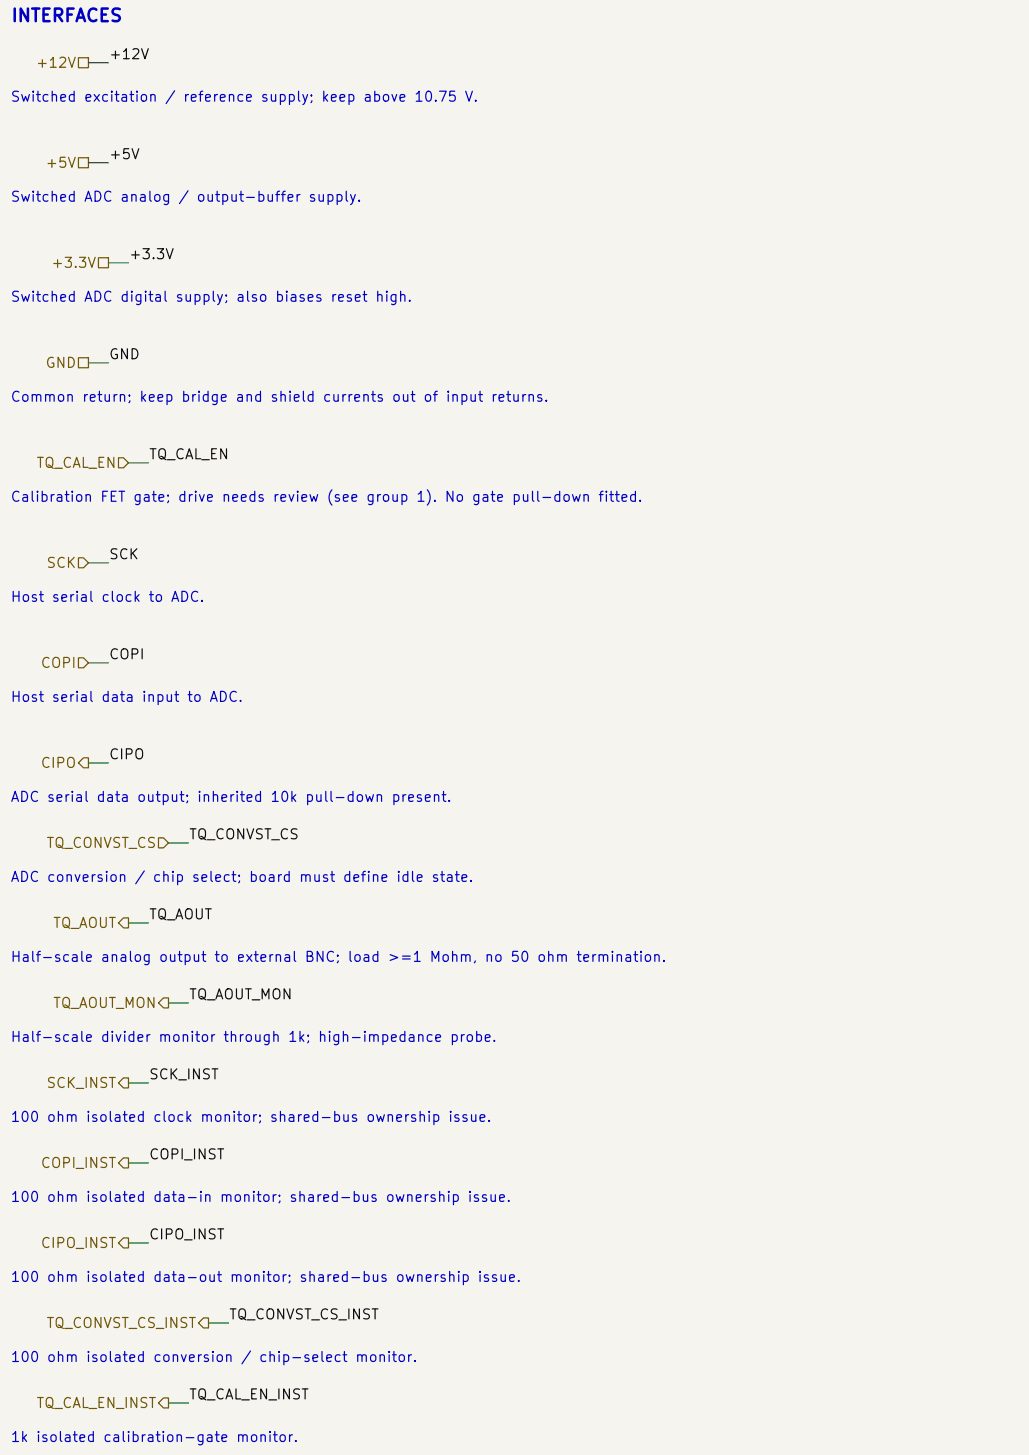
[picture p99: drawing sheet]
<svg xmlns="http://www.w3.org/2000/svg" width="210mm" height="297mm" viewBox="0 0 210 297" stroke-linecap="round" stroke-linejoin="round" font-family="sans-serif">
<defs><g id="words">
<text font-size="2.6" fill="#0000c2" x="2.1" y="5.1">INTERFACES</text>
<g font-size="2" fill="#725600">
<text x="7.2" y="14.4">+12V</text>
<text x="9.1" y="34.8">+5V</text>
<text x="10.3" y="55.2">+3.3V</text>
<text x="9.1" y="75.6">GND</text>
<text x="7.3" y="96">TQ_CAL_EN</text>
<text x="9.3" y="116.4">SCK</text>
<text x="8.1" y="136.8">COPI</text>
<text x="8.1" y="157.3">CIPO</text>
<text x="9.3" y="173.6">TQ_CONVST_CS</text>
<text x="10.7" y="189.9">TQ_AOUT</text>
<text x="10.7" y="206.3">TQ_AOUT_MON</text>
<text x="9.3" y="222.6">SCK_INST</text>
<text x="8.1" y="238.9">COPI_INST</text>
<text x="8.1" y="255.3">CIPO_INST</text>
<text x="9.3" y="271.6">TQ_CONVST_CS_INST</text>
<text x="7.3" y="287.9">TQ_CAL_EN_INST</text>
</g>
<g font-size="2" fill="#0f0f0f">
<text x="22.1" y="12.6">+12V</text>
<text x="22.1" y="33">+5V</text>
<text x="26.2" y="53.4">+3.3V</text>
<text x="22.1" y="73.8">GND</text>
<text x="30.3" y="94.3">TQ_CAL_EN</text>
<text x="22.1" y="114.7">SCK</text>
<text x="22.1" y="135.1">COPI</text>
<text x="22.1" y="155.5">CIPO</text>
<text x="38.4" y="171.8">TQ_CONVST_CS</text>
<text x="30.3" y="188.2">TQ_AOUT</text>
<text x="38.4" y="204.5">TQ_AOUT_MON</text>
<text x="30.3" y="220.8">SCK_INST</text>
<text x="30.3" y="237.2">COPI_INST</text>
<text x="30.3" y="253.5">CIPO_INST</text>
<text x="46.6" y="269.8">TQ_CONVST_CS_INST</text>
<text x="38.4" y="286.2">TQ_CAL_EN_INST</text>
</g>
<g font-size="2" fill="#0000c2">
<text x="2" y="21.3">Switched excitation / reference supply; keep above 10.75 V.</text>
<text x="2" y="41.7">Switched ADC analog / output-buffer supply.</text>
<text x="2" y="62.1">Switched ADC digital supply; also biases reset high.</text>
<text x="2" y="82.5">Common return; keep bridge and shield currents out of input returns.</text>
<text x="2" y="102.9">Calibration FET gate; drive needs review (see group 1). No gate pull-down fitted.</text>
<text x="2" y="123.4">Host serial clock to ADC.</text>
<text x="2" y="143.8">Host serial data input to ADC.</text>
<text x="2" y="164.2">ADC serial data output; inherited 10k pull-down present.</text>
<text x="2" y="180.5">ADC conversion / chip select; board must define idle state.</text>
<text x="2" y="196.9">Half-scale analog output to external BNC; load &gt;=1 Mohm, no 50 ohm termination.</text>
<text x="2" y="213.2">Half-scale divider monitor through 1k; high-impedance probe.</text>
<text x="2" y="229.5">100 ohm isolated clock monitor; shared-bus ownership issue.</text>
<text x="2" y="245.9">100 ohm isolated data-in monitor; shared-bus ownership issue.</text>
<text x="2" y="262.2">100 ohm isolated data-out monitor; shared-bus ownership issue.</text>
<text x="2" y="278.5">100 ohm isolated conversion / chip-select monitor.</text>
<text x="2" y="294.9">1k isolated calibration-gate monitor.</text>
</g>
</g></defs>
<path d="M-.1 -.1h210.2v297.2h-210.2z" fill="#f5f4ef" stroke="#f5f4ef" stroke-width=".2"/>
<g fill="none" stroke="#725600" stroke-width=".24">
<path d="M16 11.8h2.1v2h-2.1zM16 32.2h2.1v2h-2.1zM20.1 52.6h2v2.1h-2zM16 73h2.1v2.1h-2.1zM24.2 93.4h1l1 1.1-1 1h-1zM16 113.9h1l1.1 1-1.1 1h-1zM16 134.3h1l1.1 1-1.1 1h-1zM17 154.7h1.1v2h-1.1l-1-1zM32.3 171h1.1l1 1-1 1.1h-1.1zM25.2 187.4h1v2h-1l-1-1zM32.3 204.7l1.1-1h1v2h-1zM24.2 237.4l1-1h1v2h-1z"/>
<path d="M25.2 220h1v2.1h-1l-1-1.1zM25.2 252.7h1v2h-1l-1-1zM40.5 270l1-1h1.1v2.1h-1.1zM33.4 285.4h1v2h-1l-1.1-1z"/>
</g>
<g fill="none" stroke="#009600" stroke-width=".24">
<path d="M18.1 12.8h4M18.1 33.2h4M22.1 53.6h4.1M18.1 74.1h4M26.2 94.5h4.1M18.1 114.9h4M18.1 135.3h4M18.1 155.7h4M34.4 172h4.1M26.2 188.4h4.1M34.4 204.7h4.1M26.2 237.4h4.1"/>
<path d="M26.2 221h4.1M26.2 253.7h4.1M42.6 270h4M34.4 286.4h4.1"/>
</g>
<use href="#words"/>
</svg>
